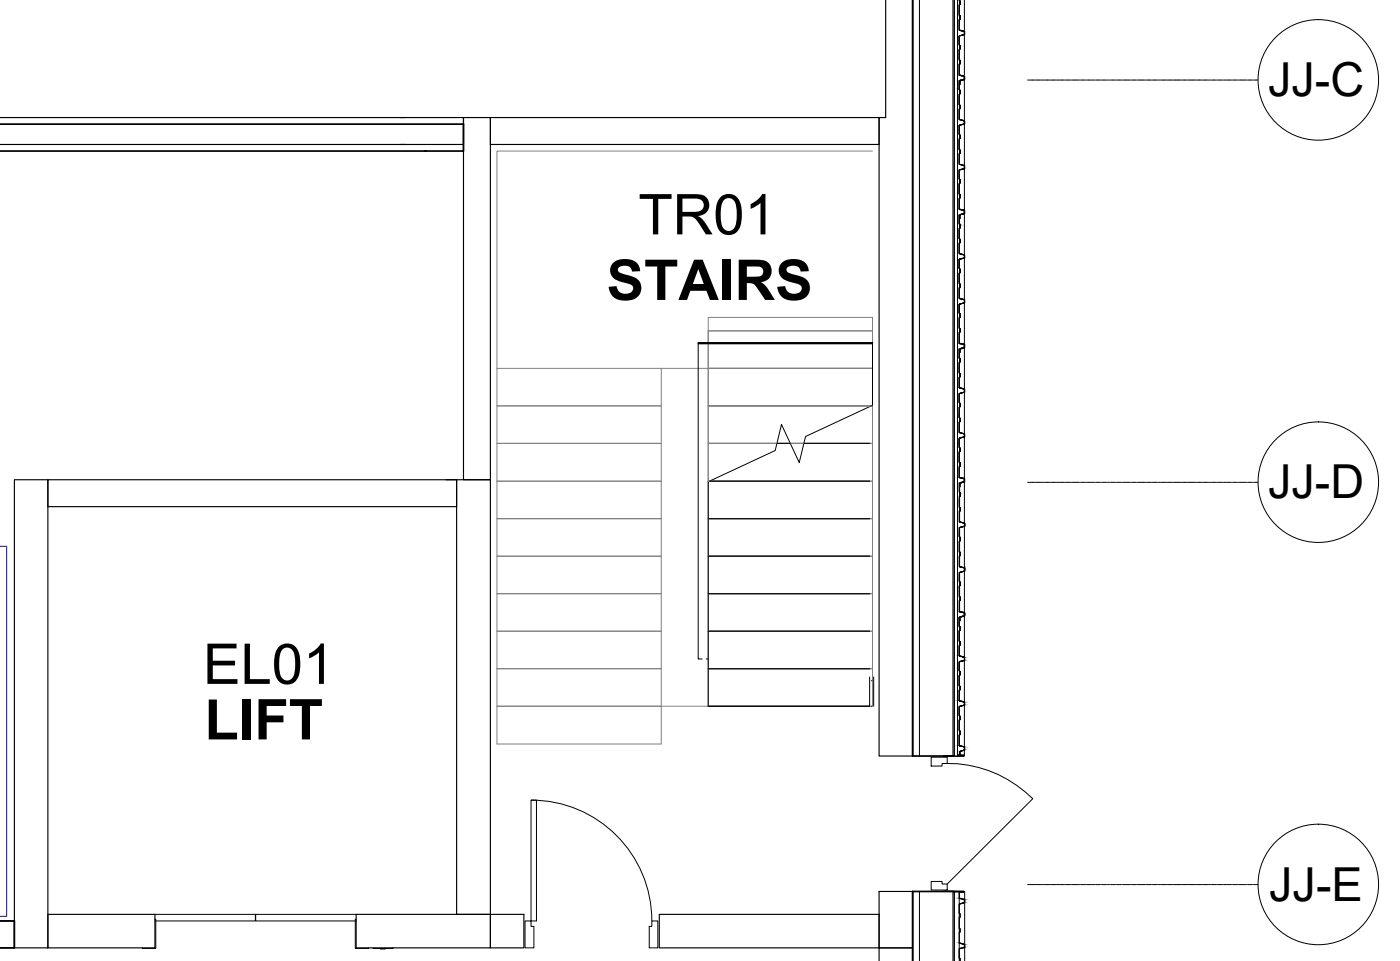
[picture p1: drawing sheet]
<svg xmlns="http://www.w3.org/2000/svg" width="207mm" height="142mm" viewBox="0 0 207 142" stroke-linecap="round" stroke-linejoin="round" font-family="sans-serif">
<defs><g id="words">
<g font-size="8.3">
<text x="94.4" y="34.7">TR01</text>
<text x="89.7" y="44.3">STAIRS</text>
<text x="30" y="101.1">EL01</text>
<text x="30.2" y="109.3">LIFT</text>
</g>
<g font-size="6.9">
<text x="187.5" y="14.2">JJ-C</text>
<text x="187.5" y="73.7">JJ-D</text>
<text x="187.7" y="133.2">JJ-E</text>
</g>
</g></defs>
<!-- layer: A-GENM -->
<g fill="#808080" stroke="#808080" stroke-width=".15">
<path d="M141.9 132.8h.1z"/>
<path d="M141.9 135.7v1.5z"/>
<path d="M141.9 139.4h.1z"/>
<path d="M142.6 139.6h.1z"/>
<path d="M141.9 93.2v1.6z"/>
<path d="M141.9 99.8v1.6z"/>
<path d="M141.9 103.6h.1z"/>
<path d="M141.9 107.8v.2z"/>
<path d="M141.9 110.3h.1z"/>
<path d="M142.7 77.4v.4z"/>
<path d="M142.7 84v.4z"/>
<path d="M142.7 90.6v.4z"/>
<path d="M142.6 71.1v.1z"/>
<path d="M141.9 73.9v1.1z"/>
<path d="M141.9 86.6v1.6z"/>
<path d="M141.9 80v1.6z"/>
<path d="M141.9 71.4v1.4z"/>
<path d="M142.6 57.5l.1 .5z"/>
<path d="M142.6 64.2l.1 .4z"/>
<path d="M142.6 70.8l.1 .4z"/>
<path d="M142.6 51v.4z"/>
<path d="M141.9 66.8v1.6z"/>
<path d="M141.9 61.1v.7z"/>
<path d="M141.9 53.6v1.5z"/>
<path d="M141.9 51.6v1.3z"/>
<path d="M142.6 44.3l.1 .5z"/>
<path d="M142.6 50.9v.5z"/>
<path d="M142.6 37.7l.1 .4z"/>
<path d="M141.9 48.3v.2z"/>
<path d="M141.9 40.4v1.5z"/>
<path d="M141.9 33.8v1.5z"/>
<path d="M141.9 31.8v1.3z"/>
<path d="M142.6 17.9l.1 .4z"/>
<path d="M142.6 24.5l.1 .4z"/>
<path d="M142.6 11.3v.4z"/>
<path d="M141.9 18.5h.1z"/>
<path d="M141.9 14.4v1.1z"/>
<path d="M141.9 27.1v1.6z"/>
<path d="M141.9 20.5v1.6z"/>
<path d="M141.9 11.9v1.4z"/>
<path d="M142.6 4.7l.1 .4z"/>
<path d="M142.6 11.3v.5z"/>
<path d="M141.9 7.3v1.6z"/>
<path d="M141.9 1.6v.7z"/>
<path d="M141.9 132.8l.8 .2zM141.9 132.8l.8 .2z"/>
<path d="M142.6 133h.1zM142.6 133h.1z"/>
<path d="M142.6 133l.1 .5zM142.6 133l.1 .5z"/>
<path d="M141.9 133.7l.7-.2zM141.9 133.7l.8-.2z"/>
<path d="M141.9 133.7v1.3zM141.9 133.7v1.3z"/>
<path d="M141.9 139.4l.8 .2zM141.9 139.4l.8 .2zM142.6 139.6h.1z"/>
<path d="M142.6 139.6l.1 .5zM142.6 139.6l.1 .5z"/>
<path d="M141.9 140.3l.7-.2zM141.9 140.3l.8-.2z"/>
<path d="M141.9 140.3v1.3zM141.9 140.3v1.3z"/>
<path d="M142.6 90.6v.4zM142.6 90.6v.4z"/>
<path d="M141.9 91.3l.7-.3zM141.9 91.3l.7-.3z"/>
<path d="M141.9 91.3v1.3zM141.9 91.3v1.3z"/>
<path d="M141.9 92.6l.1 .1zM141.9 92.6l.1 .1z"/>
<path d="M142 92.7v.5zM142 92.7v.5z"/>
<path d="M141.9 97l.7 .2zM141.9 97l.7 .2z"/>
<path d="M142.6 97.2l.1 .4zM142.6 97.2l.1 .4z"/>
<path d="M141.9 97.9l.7-.3zM141.9 97.9l.8-.3z"/>
<path d="M141.9 97.9v1.3zM141.9 97.9v1.3z"/>
<path d="M141.9 103.6l.7 .2zM141.9 103.6l.7 .2z"/>
<path d="M142.6 103.8l.1 .4zM142.6 103.8l.1 .4z"/>
<path d="M141.9 104.5l.7-.3zM141.9 104.5l.8-.3z"/>
<path d="M141.9 104.5v1.2zM141.9 104.5v1.2z"/>
<path d="M141.9 105.7v.1zM141.9 105.7v.1z"/>
<path d="M141.9 110.3l.7 .1zM141.9 110.3l.7 .1z"/>
<path d="M142.6 110.4l.1 .5zM142.6 110.4l.1 .5z"/>
<path d="M142 111.1l.6-.2zM142 111.1l.7-.2z"/>
<path d="M142 111.1v.5zM142 111.1v.5z"/>
<path d="M142.7 77.4v.4zM142.7 77.4v.4z"/>
<path d="M142.7 84v.4zM142.7 84v.4z"/>
<path d="M142.7 90.6l-.1 .4zM142.6 90.6v.4z"/>
<path d="M142.7 84l-.1 .4zM142.7 84l-.1 .4z"/>
<path d="M142.6 90.6v.4zM142.6 90.6v.4z"/>
<path d="M142.6 84.1v.3zM142.6 84.1v.3z"/>
<path d="M142.7 77.4l-.1 .4zM142.7 77.4l-.1 .4z"/>
<path d="M142.6 90.6v.5zM142.6 90.6v.5z"/>
<path d="M142.6 71.1v.1zM142.6 70.8v.4z"/>
<path d="M142 72.8v.5zM142 72.8v.6z"/>
<path d="M142 91.3l.6-.3zM142 91.3l.6-.3z"/>
<path d="M142 91.3v.5zM142 91.3v.5z"/>
<path d="M141.9 90.4l.7 .2zM141.9 90.4l.7 .2z"/>
<path d="M141.9 84.6l.7-.2zM141.9 84.6l.7-.2z"/>
<path d="M141.9 83.8l.7 .2zM141.9 83.8l.7 .2z"/>
<path d="M141.9 78l.7-.2zM141.9 78l.7-.2z"/>
<path d="M141.9 77.2l.7 .2zM141.9 77.2l.7 .2z"/>
<path d="M141.9 72.8h.1zM141.9 72.8h.1z"/>
<path d="M141.9 71.4l.7-.2zM141.9 71.4l.7-.2z"/>
<path d="M141.9 84.6v1.4zM141.9 84.6v1.4z"/>
<path d="M141.9 78v1.4zM141.9 78v1.4z"/>
<path d="M142.6 70.8v.4zM142.6 70.8v.4z"/>
<path d="M142.6 70.8v.4zM142.6 70.8v.4z"/>
<path d="M142.6 70.8v.4zM142.6 70.8v.4z"/>
<path d="M142.6 51v.4zM142.6 51v.4z"/>
<path d="M142 53v.5zM142 53v.5z"/>
<path d="M142 71.4l.6-.2zM142 71.4l.6-.2z"/>
<path d="M142 71.4v.6zM142 71.4v.6z"/>
<path d="M141.9 70.6l.7 .2zM141.9 70.6l.7 .2z"/>
<path d="M141.9 58.2l.7-.2zM141.9 58.2l.7-.2z"/>
<path d="M141.9 63.9l.7 .3zM141.9 63.9l.7 .3z"/>
<path d="M141.9 64.8l.7-.2zM141.9 64.8l.7-.2z"/>
<path d="M141.9 57.3l.7 .3zM141.9 57.3l.7 .2z"/>
<path d="M141.9 52.9l.1 .1zM141.9 52.9l.1 .1z"/>
<path d="M141.9 51.6l.7-.2zM141.9 51.6l.7-.2z"/>
<path d="M141.9 64.8v1.3zM141.9 64.8v1.3z"/>
<path d="M141.9 58.2v1.3zM141.9 58.2v1.3z"/>
<path d="M142.6 51v.4zM142.6 51v.4z"/>
<path d="M142.6 31.1v.5zM142.6 31.1v.5z"/>
<path d="M142 33.2v.5zM142 33.2v.5z"/>
<path d="M142 51.6l.6-.2zM142 51.6l.6-.2zM142 51.6v.5zM142 51.6v.5z"/>
<path d="M141.9 50.8l.7 .2zM141.9 50.7l.7 .2z"/>
<path d="M141.9 45l.7-.2zM141.9 45l.7-.2z"/>
<path d="M141.9 44.1l.7 .2zM141.9 44.1l.7 .2z"/>
<path d="M141.9 38.3l.7-.2zM141.9 38.3l.7-.2z"/>
<path d="M141.9 37.5l.7 .2zM141.9 37.5l.7 .2z"/>
<path d="M141.9 33.1l.1 .1zM141.9 33.1l.1 .1z"/>
<path d="M141.9 31.8l.7-.2zM141.9 31.8l.7-.2z"/>
<path d="M141.9 45v1.3zM141.9 45v1.3z"/>
<path d="M141.9 38.3v1.4zM141.9 38.3v1.4z"/>
<path d="M142.6 31.1l.1 .5zM142.6 31.1v.5zM142.6 31.1v.5z"/>
<path d="M142.6 24.5v.4zM142.6 24.5v.4z"/>
<path d="M142.6 17.9v.4zM142.6 17.8v.5z"/>
<path d="M142.6 31.1v.5zM142.6 31.1v.5z"/>
<path d="M142 13.4v.5zM142 13.3v.6z"/>
<path d="M142 31.8l.6-.2zM142 31.8l.6-.2z"/>
<path d="M142 31.8v.5zM142 31.8v.5z"/>
<path d="M142 18.5l.6-.2zM142 18.5l.6-.2z"/>
<path d="M141.9 30.9l.7 .2zM141.9 30.9l.7 .2z"/>
<path d="M141.9 25.1l.7-.2zM141.9 25.1l.7-.2z"/>
<path d="M141.9 24.3l.7 .2zM141.9 24.3l.7 .2z"/>
<path d="M141.9 17.7l.7 .2zM141.9 17.6l.7 .2z"/>
<path d="M141.9 13.3h.1zM141.9 13.3l.1 .1z"/>
<path d="M141.9 11.9l.7-.2zM141.9 11.9l.7-.2z"/>
<path d="M141.9 25.1v1.4zM141.9 25.1v1.4z"/>
<path d="M141.9 18.5v1.4zM141.9 18.5v1.4z"/>
<path d="M142.6 11.3l.1 .5zM142.6 11.2v.6z"/>
<path d="M142.6 4.7v.4zM142.6 4.6v.5z"/>
<path d="M142.6 11.3v.5zM142.6 11.3v.5z"/>
<path d="M142 12l.6-.2zM142 12l.6-.2z"/>
<path d="M142 12v.5zM142 12v.5z"/>
<path d="M141.9 5.3l.7-.2zM141.9 5.3l.7-.2z"/>
<path d="M141.9 11.1l.7 .2zM141.9 11.1l.7 .1z"/>
<path d="M141.9 4.5l.7 .2zM141.9 4.4l.7 .2z"/>
<path d="M141.9 5.3v1.4zM141.9 5.3v1.4z"/>
<path d="M141.9 -.1v.2zM141.9 -.1v.2z"/>
</g>
<g fill="none" stroke="#000" stroke-width=".17">
<path d="M141.9 -.1l.1 .2v.6h-.1v1.6h.1v.6h-.1v1.5l.8 .2v.5l-.8 .2v1.3l.1 .1v.6h-.1v1.6h.1v.6h-.1v1.6l.8 .2v.5l-.7 .2v.5v-.6l.6-.1v-.5l-.7-.2v-1.6h.1v-.6h-.1v-1.6h.1v-.6h-.1v-1.4l.7-.2v-.4l-.7-.2v-1.6h.1v-.6h-.1v-1.6h.1v-.5zM141.9 11.1l.7 .2v.4l-.7 .2v1.4l.1 .1v.5l-.1 .1v1.5l.1 .1v.5h-.1v1.5l.8 .3v.4l-.8 .2v1.4l.1 .1v.5l-.1 .1v1.5l.1 .1v.5h-.1v1.6l.8 .2v.5l-.8 .1v1.4l.1 .1v.5l-.1 .1v1.5l.1 .1v.5h-.1v1.6l.8 .2v.5l-.7 .2v.5v-.5l.6-.2v-.5l-.7-.2v-1.6h.1v-.5l-.1-.1v-1.6h.1v-.5l-.1-.1v-1.4l.7-.2v-.4l-.7-.2v-1.6h.1v-.5l-.1-.1v-1.6h.1v-.5l-.1-.1v-1.4l.7-.2v-.4l-.7-.2v-1.6h.1v-.5l-.1-.1v-1.6h.1v-.5l-.1-.1v-1.4l.7-.2v-.4zM141.9 30.9l.7 .2v.5l-.7 .2v1.3l.1 .1v.5l-.1 .1v1.5l.1 .1v.5l-.1 .1v1.5l.8 .2v.5l-.8 .1v1.4l.1 .1v.5l-.1 .1v1.5l.1 .1v.5l-.1 .1v1.5l.8 .2v.5l-.8 .2v1.3l.1 .1v.5l-.1 .1v1.5l.1 .1v.5h-.1v1.6l.8 .2v.5l-.7 .2v.5v-.5l.6-.2v-.4l-.7-.2v-1.7h.1v-.5l-.1-.1v-1.5l.1-.1v-.5l-.1-.1v-1.3l.7-.2v-.5l-.7-.2v-1.6h.1v-.5l-.1-.1v-1.5l.1-.1v-.5l-.1-.1v-1.4l.7-.2v-.4l-.7-.2v-1.6h.1v-.5l-.1-.1v-1.5l.1-.1v-.5l-.1-.1v-1.3l.7-.2v-.5zM141.9 50.8l.7 .2v.4l-.7 .2v1.3l.1 .1v.5l-.1 .1v1.5l.1 .1v.5l-.1 .1v1.5l.8 .2v.5l-.8 .2v1.3l.1 .1v.5l-.1 .1v1.5l.1 .1v.5l-.1 .1v1.5l.8 .3v.4l-.8 .2v1.3l.1 .1v.5l-.1 .1v1.6h.1v.5l-.1 .1v1.6l.8 .2v.4l-.7 .2v.6v-.6l.6-.2v-.4l-.7-.2v-1.6l.1-.1v-.5h-.1v-1.6l.1-.1v-.5l-.1-.1v-1.3l.7-.2v-.4l-.7-.3v-1.5l.1-.1v-.5h-.1v-1.6l.1-.1v-.5l-.1-.1v-1.3l.7-.2v-.4l-.7-.3v-1.5l.1-.1v-.5l-.1-.1v-1.5l.1-.1v-.5l-.1-.1v-1.3l.7-.2v-.4zM141.9 70.6l.7 .2v.4l-.7 .2v1.4h.1l-.1 4.4 .8 .2v.4l-.8 .2v1.4h.1l-.1 4.4 .8 .2v.4l-.8 .2v1.4h.1l-.1 4.4 .8 .2v.5l-.7 .2v.5v-.5l.7-.3v-.4l-.8-.2v-1.6h.1v-.6h-.1v-1.6h.1v-.6h-.1v-1.4l.8-.2v-.4l-.8-.2v-1.6h.1v-.6h-.1v-1.6h.1v-.6h-.1v-1.4l.8-.2v-.4l-.8-.2v-1.6l.1-.1v-.5h-.1v-1.6l.1-.1v-.5h-.1v-1.4l.7-.2v-.4zM141.9 90.4l.7 .2v.4l-.7 .3v1.3l.1 .1v.5h-.1v1.6l.1 .1v.5h-.1v1.6l.8 .2v.4l-.8 .3v1.3l.1 .1v.5h-.1v1.6l.1 .1v.5h-.1v1.6l.8 .2v.4l-.8 .3v1.3l.1 .1v.5l-.1 .1v1.5l.1 .1v.5l-.1 .1v1.6l.8 .1v.5l-.7 .2v.6v-.6l.6-.2v-.5l-.7-.1v-1.6l.1-.1v-.5l-.1-.1v-1.5l.1-.1v-.5l-.1-.1v-1.3l.7-.3v-.4l-.7-.2v-1.6h.1v-.5l-.1-.1v-1.6h.1v-.5l-.1-.1v-1.4l.7-.2v-.4l-.7-.2v-1.6h.1v-.5l-.1-.1v-1.6h.1v-.5l-.1-.1v-1.3l.7-.3v-.4zM141.6 111.7h.9h-.9M141.6 111v.6h.9v.2h-3v-.1h1.6M141.9 132v.8l.8 .2v.5l-.8 .2v1.3l.1 .1v.5l-.1 .1v1.5l.1 .1v.5l-.1 .1v1.5l.8 .2v.5l-.8 .2v1.3l.1 .1v.4v-.4l-.1-.1M141.9 132.8l.7 .2v.5l-.7 .2M141.9 135l.1 .1v.5l-.1 .1M141.9 137.3h.1v.5l-.1 .1"/>
<path d="M141.9 139.4l.7 .2v.5l-.7 .2M141.9 131.9h.6v-.1h-3h3v.1h-.6"/>
</g>
<!-- layer: A-WALL -->
<path d="M135 0v111.8h6.1M141.1 131.9v-.1h-6.1v10.3" fill="none" stroke="#000" stroke-width=".25"/>
<path d="M135 0v111.8M136 0v111.8M140.9 0v111.8M135 131.8v10.3M136 131.8v10.3M140.9 131.8v10.3" fill="none" stroke="#000" stroke-width=".15"/>
<!-- layer: A-GENM -->
<g fill="none" stroke="#000" stroke-width=".15">
<path d="M141.2 0v111.8M141.6 0v111.8h-.5v-111.8M142.6 0v4.6M142.6 5.1v6.1M142.6 11.8v6M142.6 18.3v6.2M142.6 25v6.1M142.6 31.6v6.1M142.6 38.2v6.1M142.6 44.8v6.1M142.6 51.4v6.1M142.6 58v6.2"/>
<path d="M142.6 77.8v12.8M142.6 71.2v6.6M142.6 64.6v6.2M142.6 90.6v.4M142.6 91.1v6.1M142.6 97.6v6.2M142.6 110.9v.9h-.1M142.6 104.2v6.2M141.2 131.8v10.3M142.5 131.8h.2v10.3M141.1 142.1v-10.2h.8v10.2"/>
</g>
<!-- layer: A-DOOR -->
<path d="M78.6 118.3a17.8 17.8 0 0 1 17.8 17.8M140.1 112.9a17.7 17.7 0 0 1 12.6 5.2l-12.6 12.6M22.9 135.2h14.9v1h-14.9M22.9 135.9h.1v4.3h-1.9v-.1M52.7 135.2h-14.9v1h14.9M52.7 135.9h-.2v4.3h2v-.1M55.2 140.1v.1h2.9v-.1M56.3 140.2v.1h.7v-.1" fill="none" stroke="#000" stroke-width=".15"/>
<!-- layer: A-DOOR-FRAM -->
<path d="M78.5 118.3h.8v17.9h-.8zM137.7 112h2.4v.9h-.8v.4h-1.6zM77.7 136.2h.8v.8h.5v3.1h-1.3zM96.4 136.2h.9v3.9h-1.3v-3.1h.4zM137.7 130.3h1.6v.4h.8v.9h-2.4z" fill="none" stroke="#000" stroke-width=".15"/>
<!-- layer: A-WALL -->
<g fill="none" stroke="#000" stroke-width=".17">
<path d="M131 -.1v17.5h-1v94.4h5v-111.9M0 17.4h68.5v4h-9.3M68.5 17.4h4v53.5h-4zM72.5 17.4h57.5v4h-57.5zM-.1 21.4h60.1M2.1 70.9h5v69.2h-5zM66 70.9h1.5v4h-60.4v-4h60.4M67.5 70.9h5v64.3h-5zM0 136.2h2.1v3.9h-2.2M7.1 135.2h15.8v4.9h-15.8zM52.7 135.2h19.8v4.9h-19.8zM72.5 135.2h5v4.9h-5z"/>
<path d="M97.5 135.2h32.5v4.9h-32.5zM130 131.8h5v8.3h-5zM130 142.1v-2h5v2"/>
</g>
<!-- layer: I-WALL -->
<path d="M0 18.4h68.5v3.9h-5.7M-.1 22.3h63.1M0 136.2h2.1v3.9h-2.2" fill="none" stroke="#000" stroke-width=".25"/>
<!-- layer: S-STRS-MBND -->
<g fill="none" stroke="#808080" stroke-width=".15">
<path d="M129 22.3h-55.5v32.2M73.5 54.5h55.5M73.5 54.5v55.5h24.3v-55.5M104.7 48.9v-2h24.3v2M104.7 48.9h24.3M104.7 48.9v55.5M129 48.9v55.5h-55.5M73.5 60h24.3M73.5 65.6h24.3M73.5 71.1h24.3M73.5 76.7h24.3M104.7 60h24.3"/>
<path d="M104.7 65.6h24.3M104.7 71.1h24.3M104.7 76.7h24.3M73.5 82.2h24.3M73.5 87.8h24.3M73.5 93.3h24.3M73.5 98.9h24.3M104.7 82.2h24.3M104.7 87.8h24.3M104.7 93.3h24.3M104.7 98.9h24.3"/>
</g>
<!-- layer: S-STRS -->
<path d="M129 59.9v.1M104.7 71.2v33.2h23.9M104.7 76.7h23.9M105 71.1h23.6M114.9 65.6h2M118.9 65.6h9.7M128.8 60h.1M104.7 82.2h23.9M104.7 87.8h23.9M104.7 93.3h23.9M104.7 98.9h23.9" fill="none" stroke="#000" stroke-width=".15"/>
<!-- layer: S-STRS-MBND -->
<path d="M129 59.9l-9.9 4.6-.9 3.9-2.6-5.6-1 3.8-9.9 4.6" fill="none" stroke="#000" stroke-width=".15"/>
<!-- layer: A-CLNG -->
<path d="M103.3 50.7h25.7v.1h-25.7z" fill="none" stroke="#000" stroke-width=".17"/>
<path d="M103.3 50.8v46.6h.6M129 50.8v9.1M104.4 97.4h.3" fill="none" stroke="#000" stroke-width=".15"/>
<!-- layer: A-FLOR-HRAL -->
<path d="M128.6 100.1v4.3M128.9 104.4h.1M128.9 100.7h.1M129.2 100.1v4.3" fill="none" stroke="#000" stroke-width=".15"/>
<!-- layer: S-GRID-IDEN -->
<g fill="none" stroke="#000" stroke-width=".15">
<circle cx="195" cy="11.8" r="8.9"/>
<circle cx="195" cy="71.3" r="8.9"/>
<circle cx="195" cy="130.8" r="8.9"/>
</g>
<!-- layer: S-GRID -->
<g fill="none" stroke="#000" stroke-width=".15">
<path d="M152 11.8h.2M152.2 11.8h.1M152.4 11.8h.2M152.7 11.8h.1M152.8 11.8h.2M153.1 11.8h.1M153.3 11.8h.2M153.6 11.8h.1M153.7 11.8h.2M154 11.8h.1M154.1 11.8h.3M154.4 11.8h.1"/>
<path d="M154.6 11.8h.2M154.9 11.8h.1M155 11.8h.2M155.3 11.8h.1M155.5 11.8h.2M155.8 11.8h.1M155.9 11.8h.2M156.2 11.8h.1M156.3 11.8h.3M156.6 11.8h.1M156.8 11.8h.2M157.1 11.8h.1"/>
<path d="M157.2 11.8h.2M157.5 11.8h.1M157.7 11.8h.2M158 11.8h.1M158.1 11.8h.2M158.4 11.8h.1M158.5 11.8h.3M158.8 11.8h.1M159 11.8h.2M159.3 11.8h.1M159.4 11.8h.2M159.7 11.8h.1"/>
<path d="M159.9 11.8h.2M160.2 11.8h.1M160.3 11.8h.2M160.6 11.8h.1M160.8 11.8h.2M161 11.8h.1M161.2 11.8h.2M161.5 11.8h.1M161.6 11.8h.3M161.9 11.8h.1M162.1 11.8h.2M162.4 11.8h.1"/>
<path d="M162.5 11.8h.2M162.8 11.8h.1M163 11.8h.2M163.2 11.8h.1M163.4 11.8h.2M163.7 11.8h.1M163.8 11.8h.3M164.1 11.8h.1M164.3 11.8h.2M164.6 11.8h.1M164.7 11.8h.2M165 11.8h.1"/>
<path d="M165.2 11.8h.2M165.4 11.8h.1M165.6 11.8h.2M165.9 11.8h.1M166 11.8h.3M166.3 11.8h.1M166.5 11.8h.2M166.8 11.8h.1M166.9 11.8h.2M167.2 11.8h.1M167.4 11.8h.2M167.7 11.8h.1"/>
<path d="M167.8 11.8h.2M168.1 11.8h.1M168.2 11.8h.3M168.5 11.8h.1M168.7 11.8h.2M169 11.8h.1M169.1 11.8h.2M169.4 11.8h.1M169.6 11.8h.2M169.9 11.8h.1M170 11.8h.2M170.3 11.8h.1"/>
<path d="M170.4 11.8h.3M170.7 11.8h.1M170.9 11.8h.2M171.2 11.8h.1M171.3 11.8h.2M171.6 11.8h.1M171.8 11.8h.2M172.1 11.8h.1M172.2 11.8h.2M172.5 11.8h.1M172.6 11.8h.3M172.9 11.8h.1"/>
<path d="M173.1 11.8h.2M173.4 11.8h.1M173.5 11.8h.3M173.8 11.8h.1M174 11.8h.2M174.3 11.8h.1M174.4 11.8h.2M174.7 11.8h.1M174.8 11.8h.3M175.1 11.8h.1M175.3 11.8h.2M175.6 11.8h.1"/>
<path d="M175.7 11.8h.3M176 11.8h.1M176.2 11.8h.2M176.5 11.8h.1M176.6 11.8h.2M176.9 11.8h.1M177 11.8h.3M177.3 11.8h.1M177.5 11.8h.2M177.8 11.8h.1M177.9 11.8h.3M178.2 11.8h.1"/>
<path d="M178.4 11.8h.2M178.7 11.8h.1M178.8 11.8h.2M179.1 11.8h.1M179.3 11.8h.2M179.5 11.8h.1M179.7 11.8h.2M180 11.8h.1M180.1 11.8h.3M180.4 11.8h.1M180.6 11.8h.2M180.9 11.8h.1"/>
<path d="M181 11.8h.3M181.3 11.8h.1M181.5 11.8h.2M181.7 11.8h.1M181.9 11.8h.2M182.2 11.8h.1M182.3 11.8h.3M182.6 11.8h.1M182.8 11.8h.2M183.1 11.8h.1M183.2 11.8h.3M183.5 11.8h.1"/>
<path d="M183.7 11.8h.2M183.9 11.8h.1M184.1 11.8h.2M184.4 11.8h.1M184.5 11.8h.3M184.8 11.8h.1M185 11.8h.2M185.3 11.8h.1M185.4 11.8h.3M185.7 11.8h.1M185.9 11.8h.1M152 71.3h.2"/>
<path d="M152.2 71.3h.1M152.4 71.3h.2M152.7 71.3h.1M152.8 71.3h.2M153.1 71.3h.1M153.3 71.3h.2M153.6 71.3h.1M153.7 71.3h.2M154 71.3h.1M154.1 71.3h.3M154.4 71.3h.1M154.6 71.3h.2"/>
<path d="M154.9 71.3h.1M155 71.3h.2M155.3 71.3h.1M155.5 71.3h.2M155.8 71.3h.1M155.9 71.3h.2M156.2 71.3h.1M156.3 71.3h.3M156.6 71.3h.1M156.8 71.3h.2M157.1 71.3h.1M157.2 71.3h.2"/>
<path d="M157.5 71.3h.1M157.7 71.3h.2M158 71.3h.1M158.1 71.3h.2M158.4 71.3h.1M158.5 71.3h.3M158.8 71.3h.1M159 71.3h.2M159.3 71.3h.1M159.4 71.3h.2M159.7 71.3h.1M159.9 71.3h.2"/>
<path d="M160.2 71.3h.1M160.3 71.3h.2M160.6 71.3h.1M160.8 71.3h.2M161 71.3h.1M161.2 71.3h.2M161.5 71.3h.1M161.6 71.3h.3M161.9 71.3h.1M162.1 71.3h.2M162.4 71.3h.1M162.5 71.3h.2"/>
<path d="M162.8 71.3h.1M163 71.3h.2M163.2 71.3h.1M163.4 71.3h.2M163.7 71.3h.1M163.8 71.3h.3M164.1 71.3h.1M164.3 71.3h.2M164.6 71.3h.1M164.7 71.3h.2M165 71.3h.1M165.2 71.3h.2"/>
<path d="M165.4 71.3h.1M165.6 71.3h.2M165.9 71.3h.1M166 71.3h.3M166.3 71.3h.1M166.5 71.3h.2M166.8 71.3h.1M166.9 71.3h.2M167.2 71.3h.1M167.4 71.3h.2M167.7 71.3h.1M167.8 71.3h.2"/>
<path d="M168.1 71.3h.1M168.2 71.3h.3M168.5 71.3h.1M168.7 71.3h.2M169 71.3h.1M169.1 71.3h.2M169.4 71.3h.1M169.6 71.3h.2M169.9 71.3h.1M170 71.3h.2M170.3 71.3h.1M170.4 71.3h.3"/>
<path d="M170.7 71.3h.1M170.9 71.3h.2M171.2 71.3h.1M171.3 71.3h.2M171.6 71.3h.1M171.8 71.3h.2M172.1 71.3h.1M172.2 71.3h.2M172.5 71.3h.1M172.6 71.3h.3M172.9 71.3h.1M173.1 71.3h.2"/>
<path d="M173.4 71.3h.1M173.5 71.3h.3M173.8 71.3h.1M174 71.3h.2M174.3 71.3h.1M174.4 71.3h.2M174.7 71.3h.1M174.8 71.3h.3M175.1 71.3h.1M175.3 71.3h.2M175.6 71.3h.1M175.7 71.3h.3"/>
<path d="M176 71.3h.1M176.2 71.3h.2M176.5 71.3h.1M176.6 71.3h.2M176.9 71.3h.1M177 71.3h.3M177.3 71.3h.1M177.5 71.3h.2M177.8 71.3h.1M177.9 71.3h.3M178.2 71.3h.1M178.4 71.3h.2"/>
<path d="M178.7 71.3h.1M178.8 71.3h.2M179.1 71.3h.1M179.3 71.3h.2M179.5 71.3h.1M179.7 71.3h.2M180 71.3h.1M180.1 71.3h.3M180.4 71.3h.1M180.6 71.3h.2M180.9 71.3h.1M181 71.3h.3"/>
<path d="M181.3 71.3h.1M181.5 71.3h.2M181.7 71.3h.1M181.9 71.3h.2M182.2 71.3h.1M182.3 71.3h.3M182.6 71.3h.1M182.8 71.3h.2M183.1 71.3h.1M183.2 71.3h.3M183.5 71.3h.1M183.7 71.3h.2"/>
<path d="M183.9 71.3h.1M184.1 71.3h.2M184.4 71.3h.1M184.5 71.3h.3M184.8 71.3h.1M185 71.3h.2M185.3 71.3h.1M185.4 71.3h.3M185.7 71.3h.1M185.9 71.3h.1M152 130.8h.2M152.2 130.8h.1"/>
<path d="M152.4 130.8h.2M152.7 130.8h.1M152.8 130.8h.2M153.1 130.8h.1M153.3 130.8h.2M153.6 130.8h.1M153.7 130.8h.2M154 130.8h.1M154.1 130.8h.3M154.4 130.8h.1M154.6 130.8h.2M154.9 130.8h.1"/>
<path d="M155 130.8h.2M155.3 130.8h.1M155.5 130.8h.2M155.8 130.8h.1M155.9 130.8h.2M156.2 130.8h.1M156.3 130.8h.3M156.6 130.8h.1M156.8 130.8h.2M157.1 130.8h.1M157.2 130.8h.2M157.5 130.8h.1"/>
<path d="M157.7 130.8h.2M158 130.8h.1M158.1 130.8h.2M158.4 130.8h.1M158.5 130.8h.3M158.8 130.8h.1M159 130.8h.2M159.3 130.8h.1M159.4 130.8h.2M159.7 130.8h.1M159.9 130.8h.2M160.2 130.8h.1"/>
<path d="M160.3 130.8h.2M160.6 130.8h.1M160.8 130.8h.2M161 130.8h.1M161.2 130.8h.2M161.5 130.8h.1M161.6 130.8h.3M161.9 130.8h.1M162.1 130.8h.2M162.4 130.8h.1M162.5 130.8h.2M162.8 130.8h.1"/>
<path d="M163 130.8h.2M163.2 130.8h.1M163.4 130.8h.2M163.7 130.8h.1M163.8 130.8h.3M164.1 130.8h.1M164.3 130.8h.2M164.6 130.8h.1M164.7 130.8h.2M165 130.8h.1M165.2 130.8h.2M165.4 130.8h.1"/>
<path d="M165.6 130.8h.2M165.9 130.8h.1M166 130.8h.3M166.3 130.8h.1M166.5 130.8h.2M166.8 130.8h.1M166.9 130.8h.2M167.2 130.8h.1M167.4 130.8h.2M167.7 130.8h.1M167.8 130.8h.2M168.1 130.8h.1"/>
<path d="M168.2 130.8h.3M168.5 130.8h.1M168.7 130.8h.2M169 130.8h.1M169.1 130.8h.2M169.4 130.8h.1M169.6 130.8h.2M169.9 130.8h.1M170 130.8h.2M170.3 130.8h.1M170.4 130.8h.3M170.7 130.8h.1"/>
<path d="M170.9 130.8h.2M171.2 130.8h.1M171.3 130.8h.2M171.6 130.8h.1M171.8 130.8h.2M172.1 130.8h.1M172.2 130.8h.2M172.5 130.8h.1M172.6 130.8h.3M172.9 130.8h.1M173.1 130.8h.2M173.4 130.8h.1"/>
<path d="M173.5 130.8h.3M173.8 130.8h.1M174 130.8h.2M174.3 130.8h.1M174.4 130.8h.2M174.7 130.8h.1M174.8 130.8h.3M175.1 130.8h.1M175.3 130.8h.2M175.6 130.8h.1M175.7 130.8h.3M176 130.8h.1"/>
<path d="M176.2 130.8h.2M176.5 130.8h.1M176.6 130.8h.2M176.9 130.8h.1M177 130.8h.3M177.3 130.8h.1M177.5 130.8h.2M177.8 130.8h.1M177.9 130.8h.3M178.2 130.8h.1M178.4 130.8h.2M178.7 130.8h.1"/>
<path d="M178.8 130.8h.2M179.1 130.8h.1M179.3 130.8h.2M179.5 130.8h.1M179.7 130.8h.2M180 130.8h.1M180.1 130.8h.3M180.4 130.8h.1M180.6 130.8h.2M180.9 130.8h.1M181 130.8h.3M181.3 130.8h.1"/>
<path d="M181.5 130.8h.2M181.7 130.8h.1M181.9 130.8h.2M182.2 130.8h.1M182.3 130.8h.3M182.6 130.8h.1M182.8 130.8h.2M183.1 130.8h.1M183.2 130.8h.3M183.5 130.8h.1M183.7 130.8h.2M183.9 130.8h.1"/>
<path d="M184.1 130.8h.2M184.4 130.8h.1M184.5 130.8h.3M184.8 130.8h.1M185 130.8h.2M185.3 130.8h.1M185.4 130.8h.3M185.7 130.8h.1M185.9 130.8h.1"/>
</g>
<!-- layer: EQUIPMENT -->
<path d="M-.1 80.8h1.1v54.7h-1.1" fill="none" stroke="#00f" stroke-width=".15"/>
<use href="#words"/>
</svg>
